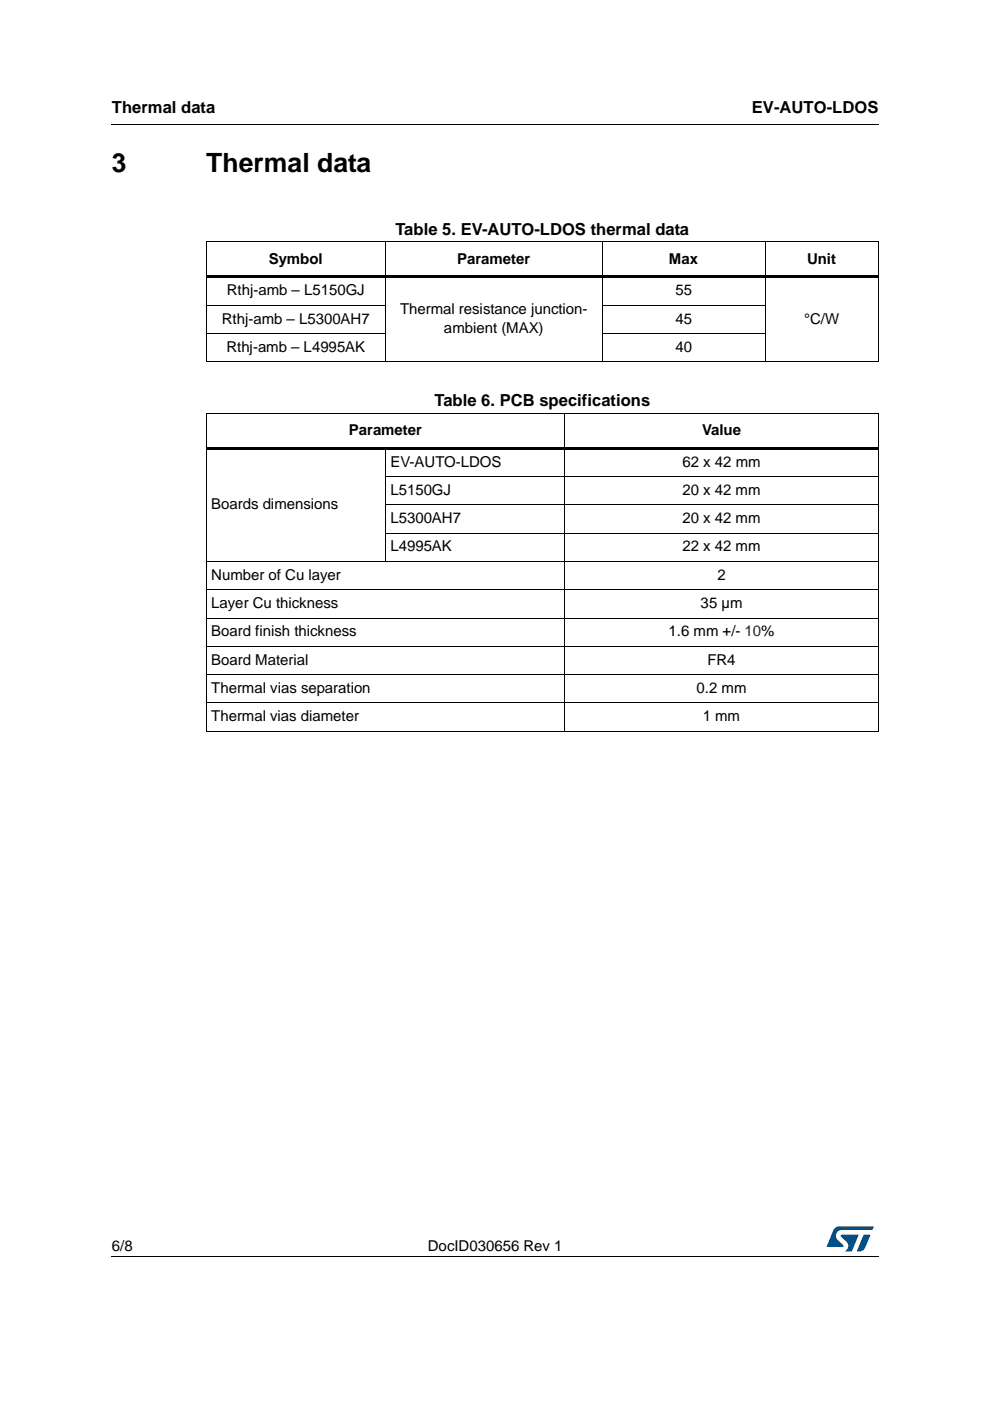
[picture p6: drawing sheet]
<svg xmlns="http://www.w3.org/2000/svg" width="210mm" height="297mm" viewBox="0 0 210 297" stroke-linecap="round" stroke-linejoin="round" font-family="sans-serif">
<defs><g id="words">
<g font-size="5.6">
<text x="23.7" y="36.4">3</text>
<text x="43.7" y="36.4">Thermal data</text>
</g>
<g font-size="3.5">
<text x="23.7" y="23.9">Thermal data</text>
<text x="159.4" y="23.9">EV-AUTO-LDOS</text>
<text x="83.8" y="49.8">Table 5. EV-AUTO-LDOS thermal data</text>
<text x="92.1" y="86.1">Table 6. PCB specifications</text>
</g>
<g font-size="3.2">
<text x="57" y="55.9">Symbol</text>
<text x="96.9" y="55.9">Parameter</text>
<text x="141.8" y="55.9">Max</text>
<text x="171.1" y="55.9">Unit</text>
<text x="48.1" y="62.6">Rthj-amb – L5150GJ</text>
<text x="143.2" y="62.6">55</text>
<text x="47" y="68.6">Rthj-amb – L5300AH7</text>
<text x="84.8" y="66.7">Thermal resistance junction-</text>
<text x="94.1" y="70.5">ambient (MAX)</text>
<text x="143.2" y="68.6">45</text>
<text x="170.5" y="68.6">°C/W</text>
<text x="48" y="74.6">Rthj-amb – L4995AK</text>
<text x="143.2" y="74.6">40</text>
<text x="74" y="92.2">Parameter</text>
<text x="148.8" y="92.2">Value</text>
<text x="82.8" y="98.9">EV-AUTO-LDOS</text>
<text x="144.7" y="98.9">62 x 42 mm</text>
<text x="44.8" y="107.9">Boards dimensions</text>
<text x="82.8" y="104.9">L5150GJ</text>
<text x="144.7" y="104.9">20 x 42 mm</text>
<text x="82.8" y="110.9">L5300AH7</text>
<text x="144.7" y="110.9">20 x 42 mm</text>
<text x="82.8" y="116.9">L4995AK</text>
<text x="144.7" y="116.9">22 x 42 mm</text>
<text x="44.8" y="122.9">Number of Cu layer</text>
<text x="152.1" y="122.9">2</text>
<text x="44.8" y="128.9">Layer Cu thickness</text>
<text x="148.5" y="128.9">35 µm</text>
<text x="44.8" y="134.9">Board finish thickness</text>
<text x="141.8" y="134.9">1.6 mm +/- 10%</text>
<text x="44.8" y="140.9">Board Material</text>
<text x="150" y="140.9">FR4</text>
<text x="44.8" y="146.9">Thermal vias separation</text>
<text x="147.7" y="146.9">0.2 mm</text>
<text x="44.8" y="152.9">Thermal vias diameter</text>
<text x="149" y="152.9">1 mm</text>
<text x="23.7" y="265.1">6/8</text>
<text x="90.7" y="265.1">DocID030656 Rev 1</text>
</g>
</g></defs>
<path d="M23.6 26.2l.1 .2zM23.6 266.3l.1 .1z" fill="#000"/>
<path d="M23.7 26.3h162.6M23.7 266.3h162.6" fill="none" stroke="#000" stroke-width=".21"/>
<path d="M175.3 260h10v5.3h-10z" fill="#fff"/>
<g fill="#005189">
<path d="M176.9 260.5l1-.5 7.4 .1-.4 .7h-6.4a1.31 1.31 0 0 0-1.2 1.1 1.31 1.31 0 0 0 .8 1.4l.7 .7v.3l-3.5 .1z"/>
<path d="M183.1 261.8h1.4l-.6 1.6a2.16 2.16 0 0 1-1.3 1.9l-.9-.1z"/>
<path d="M178.3 261.8l3.7 .1-1.3 3.3-1.6 .1a1.43 1.43 0 0 0 .6-1.7l-1.4-1.4z"/>
</g>
<g fill="none" stroke="#000" stroke-width=".21">
<path d="M43.6 51.3h142.7M43.7 51.4v25.2M81.7 51.2v25.6M127.7 51.2v25.6M162.2 51.2v25.6M186.2 51.4v25.2M43.6 64.7h38.2M43.6 70.7h38.2M43.6 76.7h142.7M127.6 64.7h34.7M127.6 70.7h34.7M43.6 87.7h142.7"/>
<path d="M43.7 87.7v67.2M81.7 94.8v24.3M119.7 87.6v67.5M186.2 87.7v67.2M43.6 119h142.7M81.6 101h104.7M81.6 107h104.7M81.6 113.1h104.7M43.6 125.1h142.7M43.6 131h142.7M43.6 137h142.7M43.6 143h142.7"/>
<path d="M43.6 149h142.7M43.6 155h142.7"/>
</g>
<path d="M43.6 58.5h142.7v.5h-142.7zM43.6 94.8h142.7v.5h-142.7z" fill="#000"/>
<use href="#words"/>
</svg>
